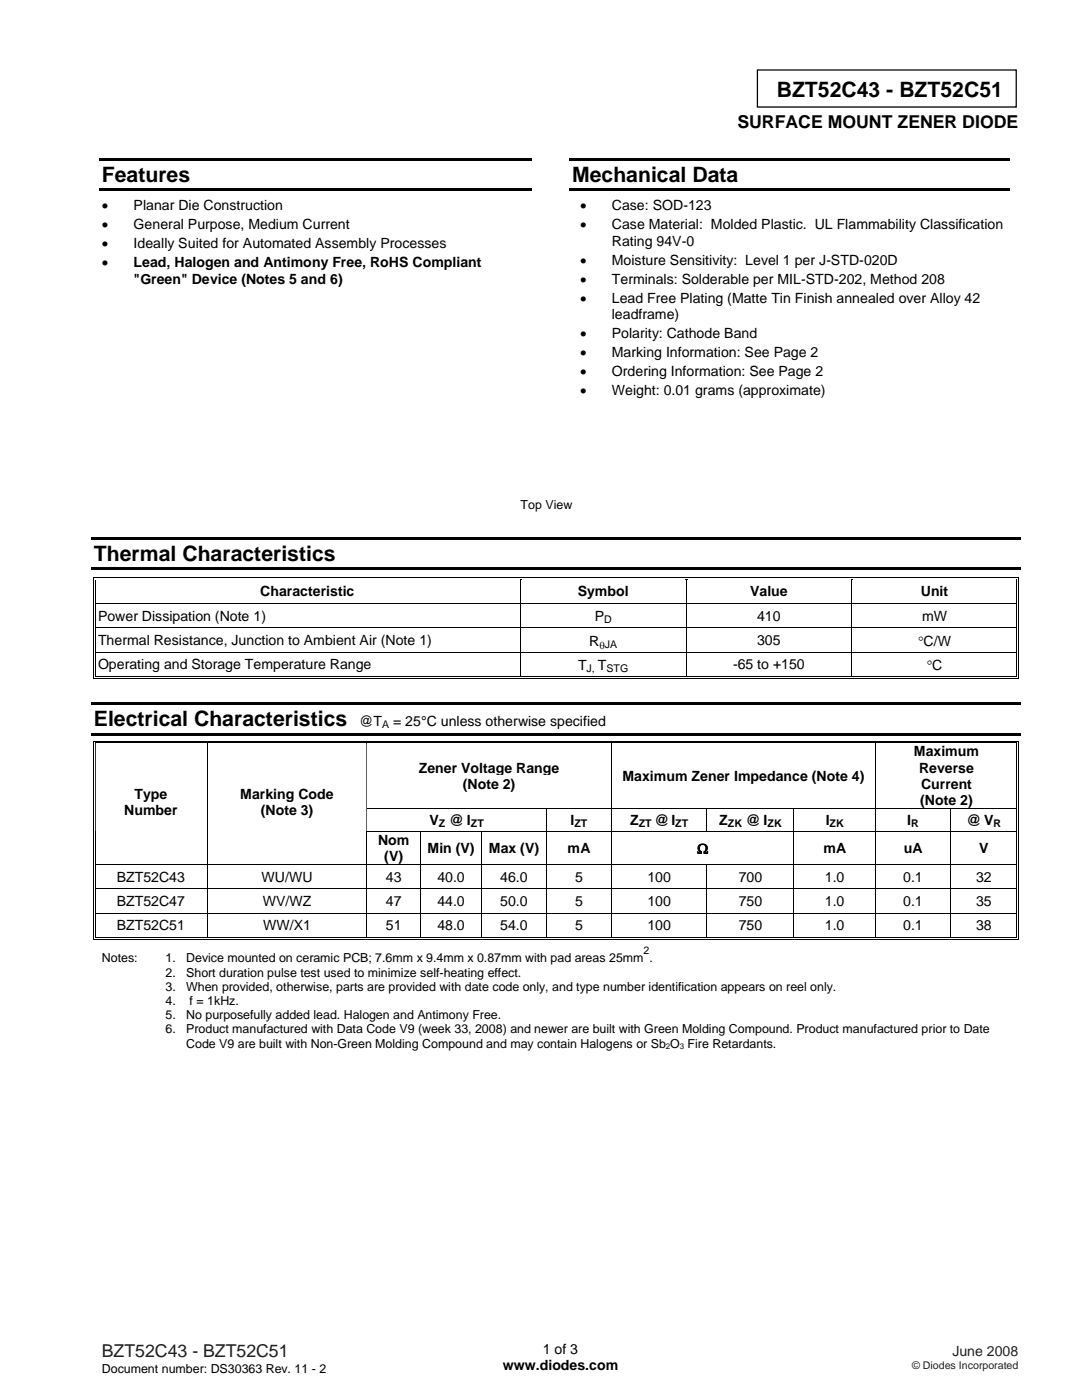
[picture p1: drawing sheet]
<svg xmlns="http://www.w3.org/2000/svg" width="216mm" height="279mm" viewBox="0 0 216 279" stroke-linecap="round" stroke-linejoin="round" font-family="sans-serif">
<defs><g id="words">
<g font-size="4.2">
<text x="155" y="19.3">BZT52C43 - BZT52C51</text>
<text x="20.3" y="36.3">Features</text>
<text x="114.2" y="36.3">Mechanical Data</text>
<text x="18.7" y="112">Thermal Characteristics</text>
<text x="18.7" y="145">Electrical Characteristics</text>
</g>
<text font-size="3.5" x="147.1" y="25.6">SURFACE MOUNT ZENER DIODE</text>
<text font-size="3.5" fill="#231f20" x="20.3" y="270.9">BZT52C43 - BZT52C51</text>
<g font-size="2.8">
<text x="20.3" y="42">•</text>
<text x="26.7" y="42">Planar Die Construction</text>
<text x="115.7" y="42">•</text>
<text x="122.1" y="42">Case: SOD-123</text>
<text x="20.3" y="45.8">•</text>
<text x="26.7" y="45.8">General Purpose, Medium Current</text>
<text x="115.7" y="45.8">•</text>
<text x="122.1" y="45.8">Case Material: Molded Plastic. UL Flammability Classification</text>
<text x="20.3" y="49.6">•</text>
<text x="20.3" y="53.3">•</text>
<text x="26.7" y="49.6">Ideally Suited for Automated Assembly Processes</text>
<text x="26.7" y="53.3">Lead, Halogen and Antimony Free, RoHS Compliant</text>
<text x="115.7" y="52.8">•</text>
<text x="122.1" y="49">Rating 94V-0</text>
<text x="122.1" y="52.8">Moisture Sensitivity: Level 1 per J-STD-020D</text>
<text x="26.7" y="56.6">&quot;Green&quot; Device (Notes 5 and 6)</text>
<text x="115.7" y="56.6">•</text>
<text x="122.1" y="56.6">Terminals: Solderable per MIL-STD-202, Method 208</text>
<text x="115.7" y="60.4">•</text>
<text x="122.1" y="60.4">Lead Free Plating (Matte Tin Finish annealed over Alloy 42</text>
<text x="122.1" y="63.6">leadframe)</text>
<text x="115.7" y="67.4">•</text>
<text x="115.7" y="71.2">•</text>
<text x="122.1" y="67.4">Polarity: Cathode Band</text>
<text x="122.1" y="71.2">Marking Information: See Page 2</text>
<text x="115.7" y="75">•</text>
<text x="122.1" y="75">Ordering Information: See Page 2</text>
<text x="115.7" y="78.8">•</text>
<text x="122.1" y="78.8">Weight: 0.01 grams (approximate)</text>
<text x="51.9" y="119">Characteristic</text>
<text x="115.3" y="119">Symbol</text>
<text x="149.7" y="119">Value</text>
<text x="183.7" y="119">Unit</text>
<text x="19.6" y="123.9">Power Dissipation (Note 1)</text>
<text x="118.7" y="124">P</text>
<text x="151.1" y="123.9">410</text>
<text x="184" y="123.9">mW</text>
<text x="19.6" y="128.7">Thermal Resistance, Junction to Ambient Air (Note 1)</text>
<text x="117.6" y="129">R</text>
<text x="151.1" y="128.7">305</text>
<text x="183.2" y="128.8">°C/W</text>
<text x="19.6" y="133.6">Operating and Storage Temperature Range</text>
<text x="115.3" y="133.7">T</text>
<text x="119.3" y="133.7">T</text>
<text x="146.3" y="133.6">-65 to +150</text>
<text x="184.9" y="133.7">°C</text>
<text x="71.7" y="145">@T</text>
<text x="78.5" y="145">= 25°C unless otherwise specified</text>
<text x="83.6" y="154.2">Zener Voltage Range</text>
<text x="124.2" y="155.8">Maximum Zener Impedance (Note 4)</text>
<text x="182.4" y="151">Maximum</text>
<text x="183.4" y="154.2">Reverse</text>
<text x="26.8" y="159.5">Type</text>
<text x="47.9" y="159.5">Marking Code</text>
<text x="92.4" y="157.4">(Note 2)</text>
<text x="183.6" y="160.7">(Note 2)</text>
<text x="183.8" y="157.4">Current</text>
<text x="24.8" y="162.7">Number</text>
<text x="52" y="162.7">(Note 3)</text>
<text x="85.7" y="164.7">V</text>
<text x="89.6" y="164.7">@ I</text>
<text x="113.8" y="164.7">I</text>
<text x="125.7" y="164.7">Z</text>
<text x="130.6" y="164.7">@ I</text>
<text x="143.5" y="164.7">Z</text>
<text x="148.8" y="164.7">@ I</text>
<text x="164.8" y="164.7">I</text>
<text x="181" y="164.7">I</text>
<text x="192.8" y="164.7">@ V</text>
<text x="75.4" y="168.6">Nom</text>
<text x="76.7" y="171.8">(V)</text>
<text x="85.3" y="170.2">Min (V)</text>
<text x="97.6" y="170.2">Max (V)</text>
<text x="113.3" y="170.2">mA</text>
<text x="139.1" y="170.3">Ω</text>
<text x="164.3" y="170.2">mA</text>
<text x="180.3" y="170.2">uA</text>
<text x="195.4" y="170.2">V</text>
<text x="23.3" y="176">BZT52C43</text>
<text x="52.2" y="176">WU/WU</text>
<text x="77" y="176">43</text>
<text x="87.3" y="176">40.0</text>
<text x="99.8" y="176">46.0</text>
<text x="114.7" y="176">5</text>
<text x="129.2" y="176">100</text>
<text x="147.4" y="176">700</text>
<text x="164.6" y="176">1.0</text>
<text x="180.2" y="176">0.1</text>
<text x="194.8" y="176">32</text>
<text x="23.3" y="180.8">BZT52C47</text>
<text x="23.3" y="185.7">BZT52C51</text>
<text x="52.4" y="180.8">WV/WZ</text>
<text x="52.5" y="185.7">WW/X1</text>
<text x="77" y="180.8">47</text>
<text x="77" y="185.7">51</text>
<text x="87.3" y="180.8">44.0</text>
<text x="87.3" y="185.7">48.0</text>
<text x="99.8" y="180.8">50.0</text>
<text x="99.8" y="185.7">54.0</text>
<text x="114.7" y="180.8">5</text>
<text x="114.7" y="185.7">5</text>
<text x="129.2" y="180.8">100</text>
<text x="129.2" y="185.7">100</text>
<text x="147.4" y="180.8">750</text>
<text x="147.4" y="185.7">750</text>
<text x="164.6" y="180.8">1.0</text>
<text x="164.6" y="185.7">1.0</text>
<text x="180.2" y="180.8">0.1</text>
<text x="180.2" y="185.7">0.1</text>
<text x="194.8" y="180.8">35</text>
<text x="194.8" y="185.7">38</text>
<text x="100.3" y="273.5">www.diodes.com</text>
<text x="108.3" y="270.2">1 of 3</text>
</g>
<text font-size="2.8" fill="#231f20" x="190" y="270.6">June 2008</text>
<g font-size="2.5">
<text x="103.9" y="101.6">Top View</text>
<text x="20.3" y="191.9">Notes:</text>
<text x="33" y="191.9">1.</text>
<text x="37.2" y="191.9">Device mounted on ceramic PCB; 7.6mm x 9.4mm x 0.87mm with pad areas 25mm .</text>
<text x="33" y="194.9">2.</text>
<text x="33" y="197.7">3.</text>
<text x="37.1" y="197.7">When provided, otherwise, parts are provided with date code only, and type number identification appears on reel only.</text>
<text x="37.1" y="194.9">Short duration pulse test used to minimize self-heating effect.</text>
<text x="33" y="200.6">4.</text>
<text x="33" y="203.4">5.</text>
<text x="37.2" y="203.4">No purposefully added lead. Halogen and Antimony Free.</text>
<text x="37.8" y="200.6">f = 1kHz.</text>
<text x="33" y="206.2">6.</text>
<text x="37.1" y="206.2">Product manufactured with Data Code V9 (week 33, 2008) and newer are built with Green Molding Compound. Product manufactured prior to Date</text>
<text x="37.1" y="209.1">Code V9 are built with Non-Green Molding Compound and may contain Halogens or Sb O Fire Retardants.</text>
<text x="20.3" y="274">Document number: DS30363 Rev. 11 - 2</text>
</g>
<g font-size="2.1">
<text x="120.5" y="124.4">D</text>
<text x="119.6" y="129.5">θJA</text>
<text x="117.1" y="134.1">J,</text>
<text x="121" y="134.1">STG</text>
<text x="76.3" y="145.3">A</text>
<text x="87.6" y="165.1">Z</text>
<text x="94" y="165.1">ZT</text>
<text x="114.6" y="165.1">ZT</text>
<text x="127.4" y="165.1">ZT</text>
<text x="134.7" y="165.1">ZT</text>
<text x="145.2" y="165.1">ZK</text>
<text x="153.2" y="165.1">ZK</text>
<text x="165.5" y="165.1">ZK</text>
<text x="181.8" y="165.1">R</text>
<text x="198.3" y="165.1">R</text>
<text x="128.4" y="190.3">2</text>
</g>
<text font-size="2.1" fill="#231f20" x="182" y="273.2">© Diodes Incorporated</text>
<g font-size="1.6">
<text x="132.8" y="209.4">2</text>
<text x="135.6" y="209.4">3</text>
</g>
</g></defs>
<path d="M151.1 14h51.7v7.4h-51.7z" fill-rule="evenodd" fill="#fff" stroke="#000" stroke-width=".25"/>
<path d="M19.8 31.5h86.3v.5h-86.3zM19.8 37.6h86.3v.5h-86.3zM113.7 31.5h87.8v.5h-87.8zM113.7 37.6h87.8v.5h-87.8zM18.2 107.2h185.5v.5h-185.5zM18.2 113.2h185.5v.6h-185.5z" fill="#000"/>
<g fill="#fff">
<path d="M19.6 116.4h83.5v3.3h-83.5z"/>
<path d="M19.1 115.7h84.7v4.7h-84.7z"/>
<path d="M104.5 116.4h31.7v3.3h-31.7z"/>
<path d="M103.9 115.7h32.9v4.7h-32.9z"/>
<path d="M137.6 116.4h31.6v3.3h-31.6z"/>
<path d="M137 115.7h32.9v4.7h-32.9z"/>
<path d="M170.7 116.4h31.6v3.3h-31.6z"/>
<path d="M170 115.7h32.8v4.7h-32.8z"/>
</g>
<path d="M18.6 115.2h.2v.5h-.2zM18.6 115.2h.5v.2h-.5zM18.9 115.5h.2v.2h-.2z" fill="#000"/>
<path d="M19.1 115.3h84.7M19.1 115.6h84.7" fill="none" stroke="#000" stroke-width=".2"/>
<g fill="#fff">
<path d="M19.1 115.7h84.7z"/>
<path d="M103.9 115.7h.4z"/>
</g>
<path d="M103.8 115.7h.1zM103.8 115.2h.5v.2h-.5zM103.8 115.5h.5v.2h-.5z" fill="#000"/>
<path d="M104.3 115.3h32.5M104.3 115.6h32.5" fill="none" stroke="#000" stroke-width=".2"/>
<g fill="#fff">
<path d="M104.3 115.7h32.5z"/>
<path d="M137 115.7h.3z"/>
</g>
<path d="M136.8 115.7h.2zM136.8 115.2h.5v.2h-.5zM136.8 115.5h.5v.2h-.5z" fill="#000"/>
<path d="M137.3 115.3h32.6M137.3 115.6h32.6" fill="none" stroke="#000" stroke-width=".2"/>
<g fill="#fff">
<path d="M137.3 115.7h32.6z"/>
<path d="M170 115.7h.4z"/>
</g>
<path d="M169.9 115.7h.1zM169.9 115.2h.5v.2h-.5zM169.9 115.5h.5v.2h-.5z" fill="#000"/>
<path d="M170.4 115.3h32.4M170.4 115.6h32.4" fill="none" stroke="#000" stroke-width=".2"/>
<path d="M170.4 115.7h32.4z" fill="#fff"/>
<path d="M202.8 115.2h.5v.2h-.5zM202.8 115.5h.1v.2h-.1zM203.1 115.2h.2v.5h-.2z" fill="#000"/>
<path d="M18.7 115.7v4.7M19 115.7v4.7M103.8 115.7v4.7M136.9 115.7v4.7M169.9 115.7v4.7M202.8 115.7v4.7M203.2 115.7v4.7" fill="none" stroke="#000" stroke-width=".2"/>
<g fill="#fff">
<path d="M19.6 121.3h83.5v3.2h-83.5z"/>
<path d="M19.1 120.6h84.7v4.6h-84.7z"/>
<path d="M104.5 121.1h31.7v3.6h-31.7z"/>
<path d="M103.9 120.6h32.9v4.6h-32.9z"/>
<path d="M137.6 121.3h31.6v3.2h-31.6z"/>
<path d="M137 120.6h32.9v4.6h-32.9z"/>
<path d="M170.7 121.3h31.6v3.2h-31.6z"/>
<path d="M170 120.6h32.8v4.6h-32.8z"/>
</g>
<path d="M18.6 120.4h.2v.2h-.2zM18.9 120.4h.2v.2h-.2zM202.8 120.4h.1v.2h-.1zM203.1 120.4h.2v.2h-.2z" fill="#000"/>
<path d="M18.7 120.6v4.6M19 120.6v4.6M19.1 120.5h183.7M103.8 120.6v4.6M136.9 120.6v4.6M169.9 120.6v4.6M202.8 120.6v4.6M203.2 120.6v4.6" fill="none" stroke="#000" stroke-width=".2"/>
<g fill="#fff">
<path d="M19.6 126.1h83.5v3.3h-83.5z"/>
<path d="M19.1 125.4h84.7v4.7h-84.7z"/>
<path d="M104.5 125.8h31.7v3.9h-31.7z"/>
<path d="M103.9 125.4h32.9v4.7h-32.9z"/>
<path d="M137.6 126.1h31.6v3.3h-31.6z"/>
<path d="M137 125.4h32.9v4.7h-32.9z"/>
<path d="M170.7 126h31.6v3.5h-31.6z"/>
<path d="M170 125.4h32.8v4.7h-32.8z"/>
</g>
<path d="M18.6 125.2h.2v.2h-.2zM18.9 125.2h.2v.2h-.2zM202.8 125.2h.1v.2h-.1zM203.1 125.2h.2v.2h-.2z" fill="#000"/>
<path d="M18.7 125.4v4.7M19 125.4v4.7M19.1 125.3h183.7M103.8 125.4v4.7M136.9 125.4v4.7M169.9 125.4v4.7M202.8 125.4v4.7M203.2 125.4v4.7" fill="none" stroke="#000" stroke-width=".2"/>
<g fill="#fff">
<path d="M19.6 131h83.5v3.2h-83.5z"/>
<path d="M19.1 130.3h84.7v4.7h-84.7z"/>
<path d="M104.5 130.8h31.7v3.6h-31.7z"/>
<path d="M103.9 130.3h32.9v4.7h-32.9z"/>
<path d="M137.6 131h31.6v3.2h-31.6z"/>
<path d="M137 130.3h32.9v4.7h-32.9z"/>
<path d="M170.7 130.9h31.6v3.4h-31.6z"/>
<path d="M170 130.3h32.8v4.7h-32.8z"/>
</g>
<g fill="#000">
<path d="M18.6 130.1h.2v.2h-.2zM18.6 135.3h.5v.2h-.5zM18.9 130.1h.2v.2h-.2zM18.9 135h.2v.1h-.2zM103.8 135h.5v.1h-.5zM136.8 135h.5v.1h-.5zM169.9 135h.5v.1h-.5zM202.8 130.1h.1v.2h-.1zM202.8 135.3h.5v.2h-.5zM202.8 135h.1v.1h-.1zM203.1 130.1h.2v.2h-.2zM203.1 135h.2v.5h-.2z"/>
<path d="M18.2 140.1h185.5v.6h-185.5zM18.2 146.2h185.5v.6h-185.5z"/>
</g>
<g fill="none" stroke="#000" stroke-width=".2">
<path d="M18.7 130.3v5.2M19 130.3v4.7M19.1 130.2h183.7M19.1 135.4h183.7M19.1 135.1h84.7M103.8 130.3v4.7M104.3 135.1h32.5M136.9 130.3v4.7M137.3 135.1h32.6M169.9 130.3v4.7M170.4 135.1h32.4M202.8 130.3v4.7"/>
<path d="M203.2 130.3v4.7"/>
</g>
<g fill="#fff">
<path d="M73.9 151.6h47.4v3.2h-47.4z"/>
<path d="M73.9 154.8h47.4v3.3h-47.4z"/>
<path d="M73.3 148.4h48.6v12.9h-48.6z"/>
<path d="M122.7 153.2h51.3v3.3h-51.3z"/>
<path d="M122.1 148.4h52.5v12.9h-52.5z"/>
<path d="M175.4 148.4h26.9v3.2h-26.9z"/>
<path d="M175.4 151.6h26.9v3.2h-26.9z"/>
<path d="M175.4 154.8h26.9v3.3h-26.9z"/>
<path d="M175.4 158.1h26.9v3.2h-26.9z"/>
<path d="M174.8 148.4h28v12.9h-28z"/>
</g>
<path d="M18.6 147.8h.2v.6h-.2zM18.6 147.8h.5v.2h-.5zM18.9 148.2h.2v.2h-.2zM18.9 148.2h.2v.1h-.2z" fill="#000"/>
<path d="M19.1 147.9h22.2M19.1 148.3h22.2" fill="none" stroke="#000" stroke-width=".2"/>
<g fill="#fff">
<path d="M19.1 148.3l22.2 .1z"/>
<path d="M41.4 148.3l.4 .1z"/>
</g>
<path d="M41.3 148.3l.1 .1zM41.3 147.8h.5v.2h-.5zM41.3 148.2h.5v.1h-.5z" fill="#000"/>
<path d="M41.8 147.9h31.3M41.8 148.3h31.3" fill="none" stroke="#000" stroke-width=".2"/>
<g fill="#fff">
<path d="M41.8 148.3l31.3 .1z"/>
<path d="M73.3 148.3l.3 .1z"/>
</g>
<path d="M73.1 148.3l.2 .1zM73.1 147.8h.5v.2h-.5zM73.1 148.2h.5v.1h-.5z" fill="#000"/>
<path d="M73.6 147.9h48.3M73.6 148.3h48.3" fill="none" stroke="#000" stroke-width=".2"/>
<g fill="#fff">
<path d="M73.6 148.3l48.3 .1z"/>
<path d="M122.1 148.3l.3 .1z"/>
</g>
<path d="M121.9 148.3l.2 .1zM121.9 147.8h.5v.2h-.5zM121.9 148.2h.5v.1h-.5z" fill="#000"/>
<path d="M122.4 147.9h52.2M122.4 148.3h52.2" fill="none" stroke="#000" stroke-width=".2"/>
<g fill="#fff">
<path d="M122.4 148.3l52.2 .1z"/>
<path d="M174.8 148.3l.3 .1z"/>
</g>
<path d="M174.6 148.3l.2 .1zM174.6 147.8h.5v.2h-.5zM174.6 148.2h.5v.1h-.5z" fill="#000"/>
<path d="M175.1 147.9h27.7M175.1 148.3h27.7" fill="none" stroke="#000" stroke-width=".2"/>
<path d="M175.1 148.3l27.7 .1z" fill="#fff"/>
<path d="M202.8 147.8h.5v.2h-.5zM202.8 148.2h.1v.2h-.1zM202.8 148.2h.1v.1h-.1zM203.1 147.8h.2v.6h-.2z" fill="#000"/>
<path d="M18.7 148.4v12.9M19 148.4v12.9M41.4 148.4v12.9M73.2 148.4v12.9M122 148.4v12.9M174.7 148.4v12.9M202.8 148.4v12.9M203.2 148.4v12.9" fill="none" stroke="#000" stroke-width=".2"/>
<g fill="#fff">
<path d="M109.7 161.8h11.6v3.7h-11.6z"/>
<path d="M109.1 161.5h12.8v4.3h-12.8z"/>
<path d="M141.8 161.8h15.9v3.7h-15.9z"/>
<path d="M141.1 161.5h17.2v4.3h-17.2z"/>
<path d="M159.1 161.8h14.9v3.7h-14.9z"/>
<path d="M158.5 161.5h16.1v4.3h-16.1z"/>
<path d="M175.4 161.8h13.5v3.7h-13.5z"/>
<path d="M174.8 161.5h14.7v4.3h-14.7z"/>
</g>
<path d="M18.6 161.3h.2v.2h-.2zM18.9 161.3h.2v.2h-.2zM41.3 161.3h.1v.2h-.1zM202.8 161.3h.1v.2h-.1zM203.1 161.3h.2v.2h-.2z" fill="#000"/>
<g fill="none" stroke="#000" stroke-width=".2">
<path d="M18.7 161.5v4.3M19 161.5v4.3M41.4 161.5v4.3M73.1 161.4h129.7M73.2 161.5v4.3M109.1 161.5v4.3M122 161.5v4.3M141.1 161.5v4.3M158.4 161.5v4.3M174.7 161.5v4.3M189.6 161.5v4.3M202.8 161.5v4.3"/>
<path d="M203.2 161.5v4.3"/>
</g>
<g fill="#fff">
<path d="M19.6 156.9h21.1v3.2h-21.1z"/>
<path d="M19.6 160.1h21.1v3.3h-21.1z"/>
<path d="M19.1 148.4h22.2v24.1h-22.2z"/>
<path d="M42.1 156.9h30.4v3.2h-30.4z"/>
<path d="M42.1 160.1h30.4v3.3h-30.4z"/>
<path d="M41.4 148.4h31.7v24.1h-31.7z"/>
<path d="M96.8 167.6h11.6v3.2h-11.6z"/>
<path d="M96.2 166h12.8v6.5h-12.8z"/>
<path d="M109.7 167.6h11.6v3.2h-11.6z"/>
<path d="M109.1 166h12.8v6.5h-12.8z"/>
<path d="M159.1 167.6h14.9v3.2h-14.9z"/>
<path d="M158.5 166h16.1v6.5h-16.1z"/>
<path d="M175.4 167.6h13.5v3.2h-13.5z"/>
<path d="M174.8 166h14.7v6.5h-14.7z"/>
<path d="M190.3 167.6h12v3.2h-12z"/>
<path d="M189.7 166h13.1v6.5h-13.1z"/>
</g>
<path d="M18.6 165.8h.2v.2h-.2zM18.9 165.8h.2v.2h-.2zM41.3 165.8h.1v.2h-.1zM202.8 165.8h.1v.2h-.1zM203.1 165.8h.2v.2h-.2z" fill="#000"/>
<g fill="none" stroke="#000" stroke-width=".2">
<path d="M18.7 166v6.5M19 166v6.5M41.4 166v6.5M73.1 165.9h129.7M73.2 166v6.5M83.9 166v6.5M96.1 166v6.5M109.1 166v6.5M122 166v6.5M158.4 166v6.5M174.7 166v6.5M189.6 166v6.5"/>
<path d="M202.8 166v6.5M203.2 166v6.5"/>
</g>
<g fill="#fff">
<path d="M19.6 173.4h21.1v3.2h-21.1z"/>
<path d="M19.1 172.6h22.2v4.7h-22.2z"/>
<path d="M42.1 173.4h30.4v3.2h-30.4z"/>
<path d="M41.4 172.6h31.7v4.7h-31.7z"/>
<path d="M73.9 173.4h9.3v3.2h-9.3z"/>
<path d="M73.3 172.6h10.6v4.7h-10.6z"/>
<path d="M84.6 173.4h10.8v3.2h-10.8z"/>
<path d="M84 172.6h12v4.7h-12z"/>
<path d="M96.8 173.4h11.6v3.2h-11.6z"/>
<path d="M96.2 172.6h12.8v4.7h-12.8z"/>
<path d="M109.7 173.4h11.6v3.2h-11.6z"/>
<path d="M109.1 172.6h12.8v4.7h-12.8z"/>
<path d="M122.7 173.4h17.7v3.2h-17.7z"/>
<path d="M122.1 172.6h18.9v4.7h-18.9z"/>
<path d="M141.8 173.4h15.9v3.2h-15.9z"/>
<path d="M141.1 172.6h17.2v4.7h-17.2z"/>
<path d="M159.1 173.4h14.9v3.2h-14.9z"/>
<path d="M158.5 172.6h16.1v4.7h-16.1z"/>
<path d="M175.4 173.4h13.5v3.2h-13.5z"/>
<path d="M174.8 172.6h14.7v4.7h-14.7z"/>
<path d="M190.3 173.4h12v3.2h-12z"/>
<path d="M189.7 172.6h13.1v4.7h-13.1z"/>
</g>
<path d="M18.6 172.5h.2v.1h-.2zM18.9 172.5h.2v.1h-.2zM202.8 172.5h.1v.1h-.1zM203.1 172.5h.2v.1h-.2z" fill="#000"/>
<g fill="none" stroke="#000" stroke-width=".2">
<path d="M18.7 172.6v4.7M19 172.6v4.7M19.1 172.6h183.7M41.4 172.6v4.7M73.2 172.6v4.7M83.9 172.6v4.7M96.1 172.6v4.7M109.1 172.6v4.7M122 172.6v4.7M141.1 172.6v4.7M158.4 172.6v4.7M174.7 172.6v4.7"/>
<path d="M189.6 172.6v4.7M202.8 172.6v4.7M203.2 172.6v4.7"/>
</g>
<g fill="#fff">
<path d="M19.6 178.2h21.1v3.2h-21.1z"/>
<path d="M19.1 177.5h22.2v4.7h-22.2z"/>
<path d="M42.1 178.2h30.4v3.2h-30.4z"/>
<path d="M41.4 177.5h31.7v4.7h-31.7z"/>
<path d="M73.9 178.2h9.3v3.2h-9.3z"/>
<path d="M73.3 177.5h10.6v4.7h-10.6z"/>
<path d="M84.6 178.2h10.8v3.2h-10.8z"/>
<path d="M84 177.5h12v4.7h-12z"/>
<path d="M96.8 178.2h11.6v3.2h-11.6z"/>
<path d="M96.2 177.5h12.8v4.7h-12.8z"/>
<path d="M109.7 178.2h11.6v3.2h-11.6z"/>
<path d="M109.1 177.5h12.8v4.7h-12.8z"/>
<path d="M122.7 178.2h17.7v3.2h-17.7z"/>
<path d="M122.1 177.5h18.9v4.7h-18.9z"/>
<path d="M141.8 178.2h15.9v3.2h-15.9z"/>
<path d="M141.1 177.5h17.2v4.7h-17.2z"/>
<path d="M159.1 178.2h14.9v3.2h-14.9z"/>
<path d="M158.5 177.5h16.1v4.7h-16.1z"/>
<path d="M175.4 178.2h13.5v3.2h-13.5z"/>
<path d="M174.8 177.5h14.7v4.7h-14.7z"/>
<path d="M190.3 178.2h12v3.2h-12z"/>
<path d="M189.7 177.5h13.1v4.7h-13.1z"/>
</g>
<path d="M18.6 177.3h.2v.2h-.2zM18.9 177.3h.2v.2h-.2zM202.8 177.3h.1v.2h-.1zM203.1 177.3h.2v.2h-.2z" fill="#000"/>
<g fill="none" stroke="#000" stroke-width=".2">
<path d="M18.7 177.5v4.7M19 177.5v4.7M19.1 177.4h183.7M41.4 177.5v4.7M73.2 177.5v4.7M83.9 177.5v4.7M96.1 177.5v4.7M109.1 177.5v4.7M122 177.5v4.7M141.1 177.5v4.7M158.4 177.5v4.7M174.7 177.5v4.7"/>
<path d="M189.6 177.5v4.7M202.8 177.5v4.7M203.2 177.5v4.7"/>
</g>
<g fill="#fff">
<path d="M19.6 183h21.1v3.3h-21.1z"/>
<path d="M19.1 182.4h22.2v4.6h-22.2z"/>
<path d="M42.1 183h30.4v3.3h-30.4z"/>
<path d="M41.4 182.4h31.7v4.6h-31.7z"/>
<path d="M73.9 183h9.3v3.3h-9.3z"/>
<path d="M73.3 182.4h10.6v4.6h-10.6z"/>
<path d="M84.6 183h10.8v3.3h-10.8z"/>
<path d="M84 182.4h12v4.6h-12z"/>
<path d="M96.8 183h11.6v3.3h-11.6z"/>
<path d="M96.2 182.4h12.8v4.6h-12.8z"/>
<path d="M109.7 183h11.6v3.3h-11.6z"/>
<path d="M109.1 182.4h12.8v4.6h-12.8z"/>
<path d="M122.7 183h17.7v3.3h-17.7z"/>
<path d="M122.1 182.4h18.9v4.6h-18.9z"/>
<path d="M141.8 183h15.9v3.3h-15.9z"/>
<path d="M141.1 182.4h17.2v4.6h-17.2z"/>
<path d="M159.1 183h14.9v3.3h-14.9z"/>
<path d="M158.5 182.4h16.1v4.6h-16.1z"/>
<path d="M175.4 183h13.5v3.3h-13.5z"/>
<path d="M174.8 182.4h14.7v4.6h-14.7z"/>
<path d="M190.3 183h12v3.3h-12z"/>
<path d="M189.7 182.4h13.1v4.6h-13.1z"/>
</g>
<g fill="#000">
<path d="M18.6 182.2h.2v.1h-.2zM18.6 187.4h.5v.1h-.5zM18.9 182.2h.2v.1h-.2zM18.9 187h.2v.2h-.2zM41.3 187h.5v.2h-.5zM73.1 187h.5v.2h-.5zM83.9 187h.5v.2h-.5zM96 187h.5v.2h-.5zM109 187h.5v.2h-.5zM121.9 187h.5v.2h-.5zM141 187h.5v.2h-.5zM158.3 187h.6v.2h-.6z"/>
<path d="M174.6 187h.5v.2h-.5zM189.5 187h.5v.2h-.5zM202.8 182.2h.1v.1h-.1zM202.8 187.4h.5v.1h-.5zM202.8 187h.1v.2h-.1zM203.1 182.2h.2v.1h-.2zM203.1 187h.2v.5h-.2z"/>
</g>
<g fill="none" stroke="#000" stroke-width=".2">
<path d="M18.7 182.3v5.2M19 182.3v4.7M19.1 182.2h183.7M19.1 187.5h183.7M19.1 187.1h22.2M41.4 182.3v4.7M41.8 187.1h31.3M73.2 182.3v4.7M73.6 187.1h10.3M83.9 182.3v4.7M84.4 187.1h11.6M96.1 182.3v4.7"/>
<path d="M96.5 187.1h12.5M109.1 182.3v4.7M109.5 187.1h12.4M122 182.3v4.7M122.4 187.1h18.6M141.1 182.3v4.7M141.5 187.1h16.8M158.4 182.3v4.7M158.9 187.1h15.7M174.7 182.3v4.7M175.1 187.1h14.4M189.6 182.3v4.7"/>
<path d="M190 187.1h12.8M202.8 182.3v4.7M203.2 182.3v4.7"/>
</g>
<use href="#words"/>
</svg>
